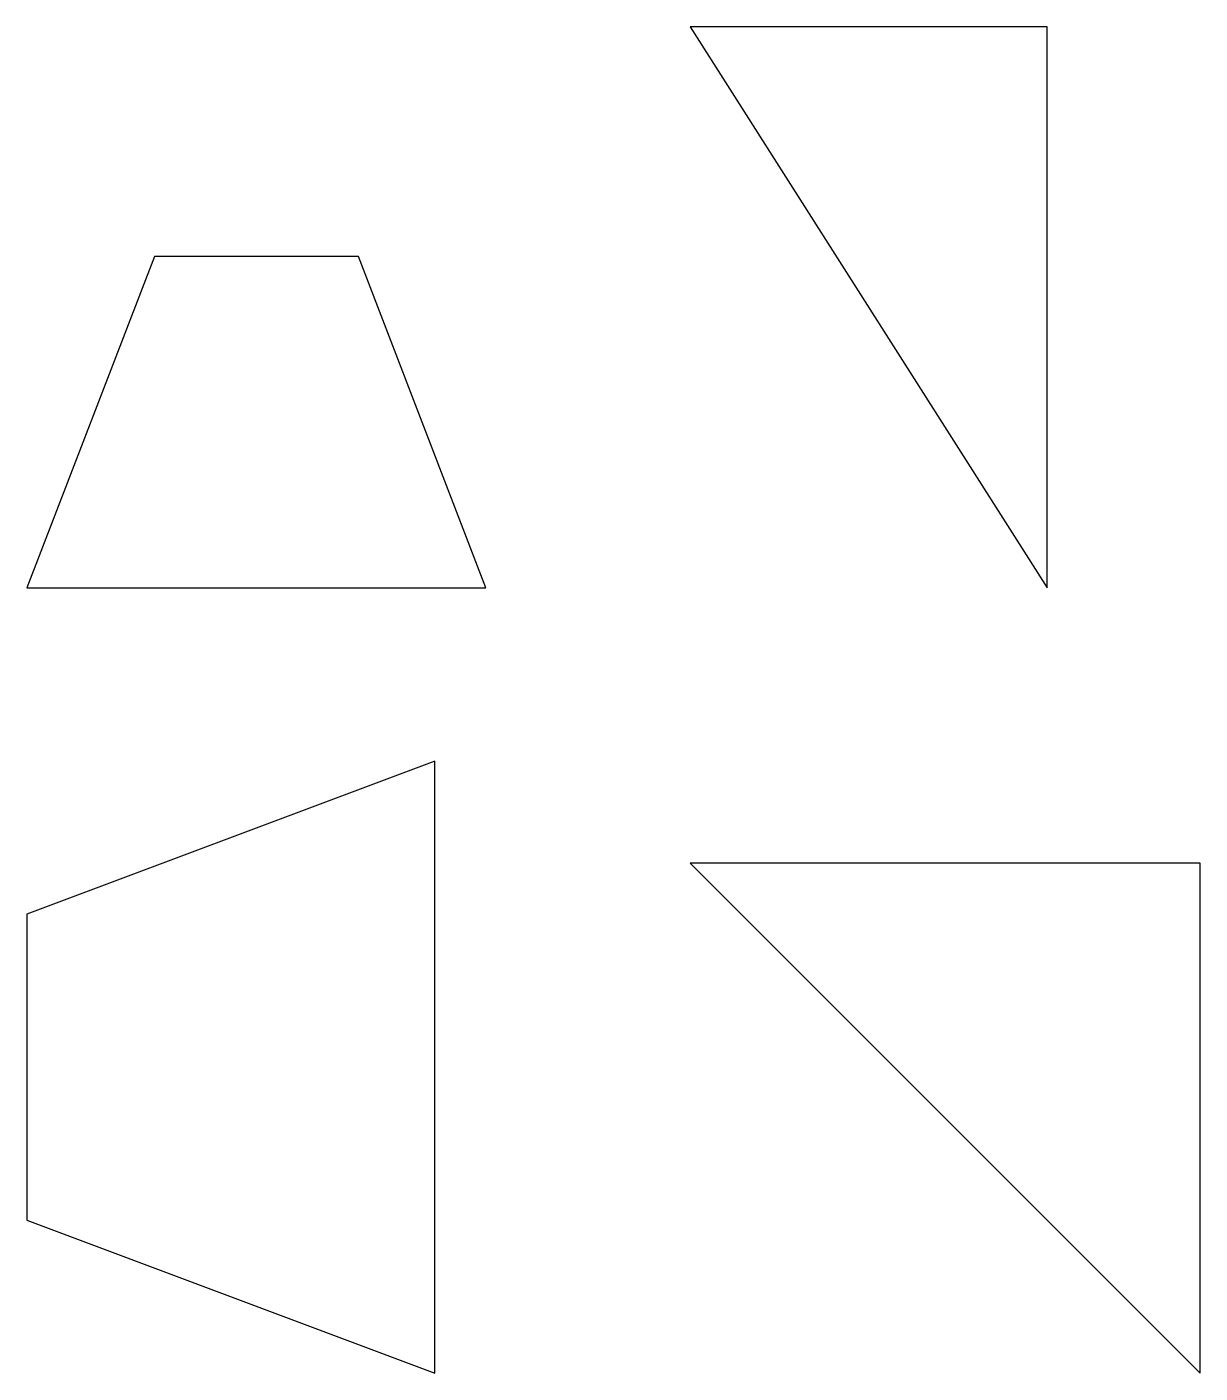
# Model space of a CAD drawing. Header units: millimetres. Extents: x 0 to 460, y 0 to 528.
import ezdxf

# ---------------------------------------------------------------- set-up
doc = ezdxf.new("R2010")
doc.units = ezdxf.units.MM

msp = doc.modelspace()

# ---------------------------------------------------------------- linework, layer by layer
at = {"layer": 'PART001'}
msp.add_lwpolyline([(160, 0), (160, 240), (0, 180), (0, 60)], close=True, dxfattribs=at)
at = {"layer": 'PART002'}
msp.add_lwpolyline([(460, 200), (260, 200), (460, 0)], close=True, dxfattribs=at)
at = {"layer": 'PART003'}
msp.add_lwpolyline([(0, 308), (180, 308), (130, 438), (50, 438)], close=True, dxfattribs=at)
at = {"layer": 'PART004'}
msp.add_lwpolyline([(400, 528), (260, 528), (400, 308)], close=True, dxfattribs=at)

doc.saveas('drawing.dxf')
